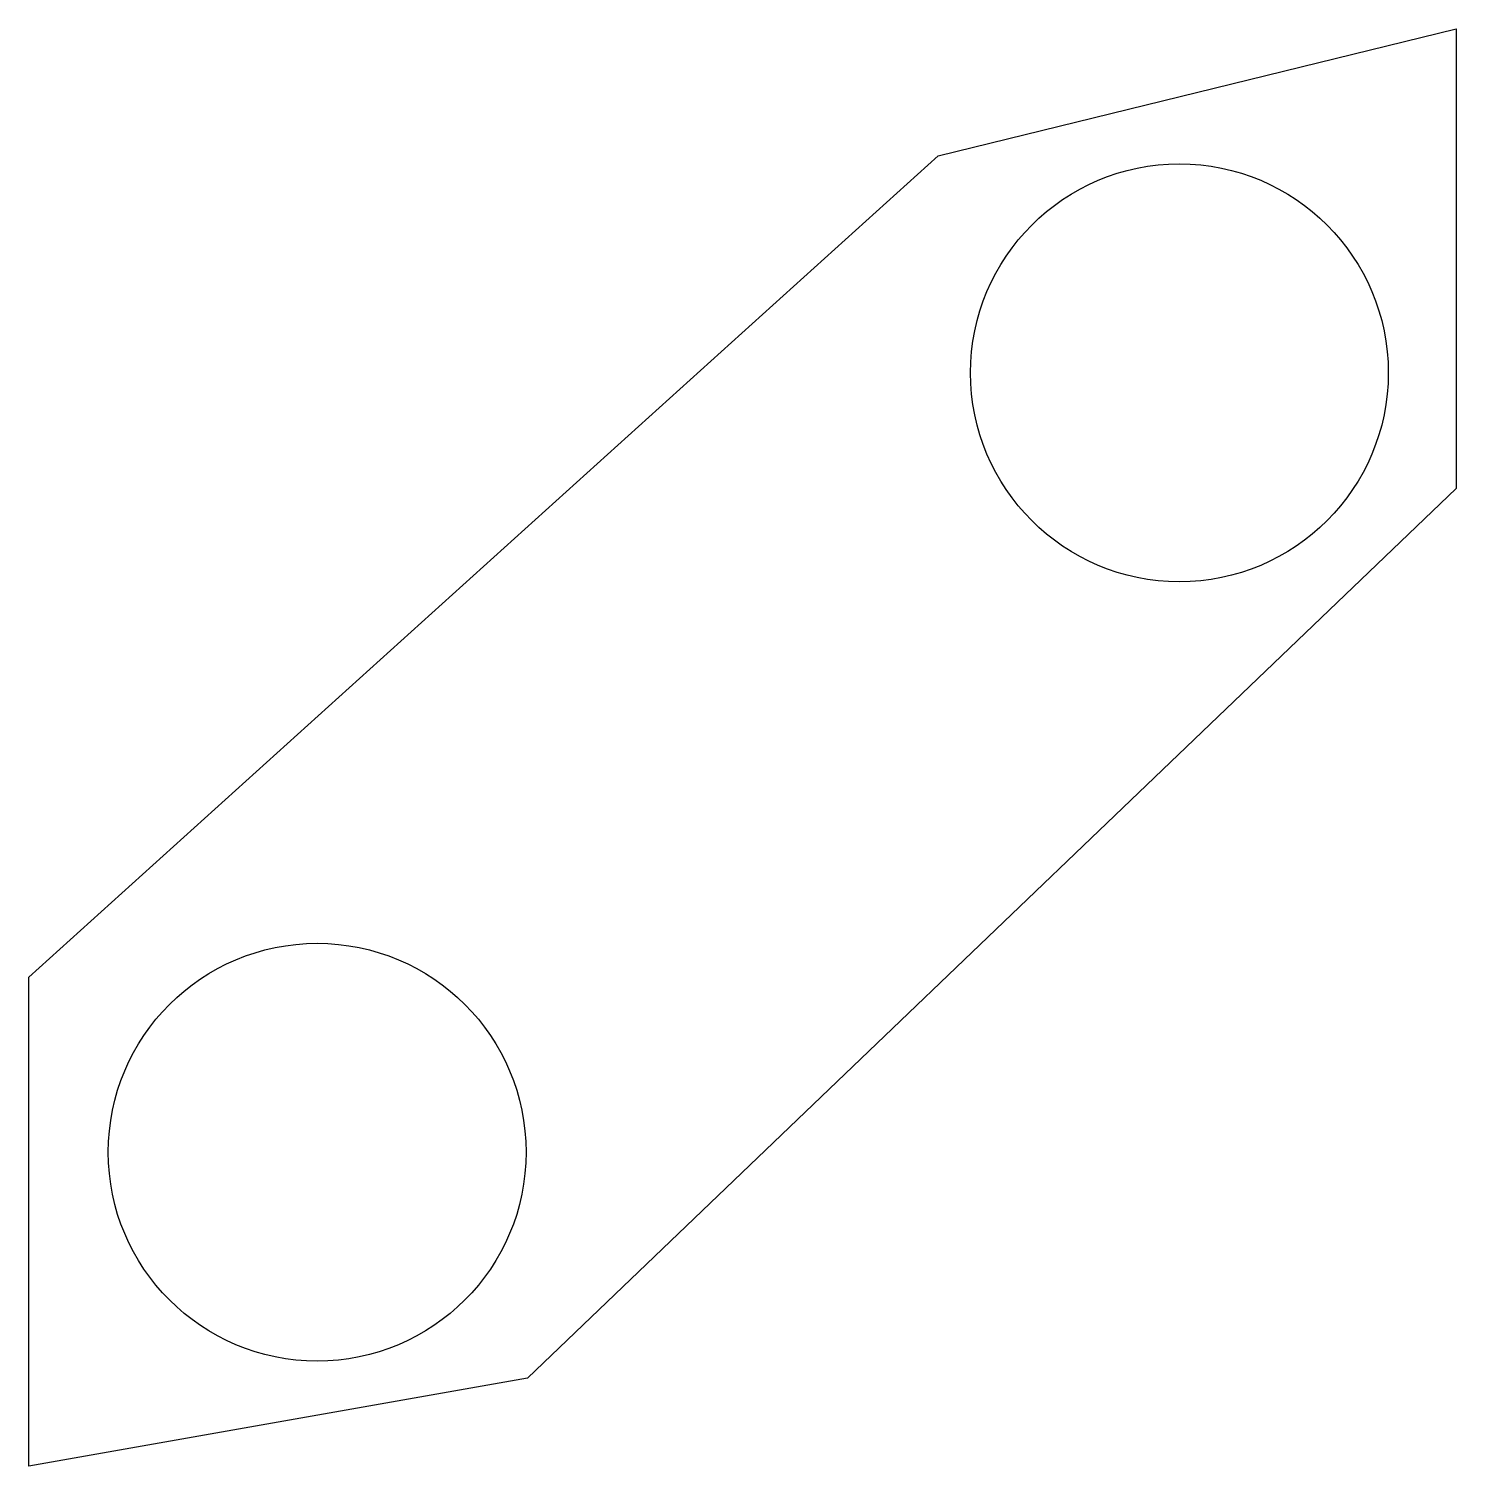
# Model space of a CAD drawing. Extents: x 1.54 to 3.71, y 1.16 to 3.34.
import ezdxf

# ---------------------------------------------------------------- set-up
doc = ezdxf.new("R2010")
doc.units = 0
doc.header["$MEASUREMENT"] = 0
doc.layers.add('VISIBLE', color=7, linetype='CONTINUOUS')

msp = doc.modelspace()

# ---------------------------------------------------------------- linework, layer by layer
at = {"layer": 'VISIBLE'}
for p, q in [((2.9189, 3.1483), (3.7065, 3.3415)), ((3.7065, 3.3415), (3.7065, 2.643)), ((1.5368, 1.9), (2.9189, 3.1483)), ((3.7065, 2.643), (2.2947, 1.2907)), ((1.5368, 1.157), (1.5368, 1.9)), ((2.2947, 1.2907), (1.5368, 1.157))]:
    msp.add_line(p, q, dxfattribs=at)
for centre in [(3.2857, 2.8186), (1.9752, 1.6342)]:
    msp.add_circle(centre, 0.3175, dxfattribs=at)

doc.saveas('drawing.dxf')
